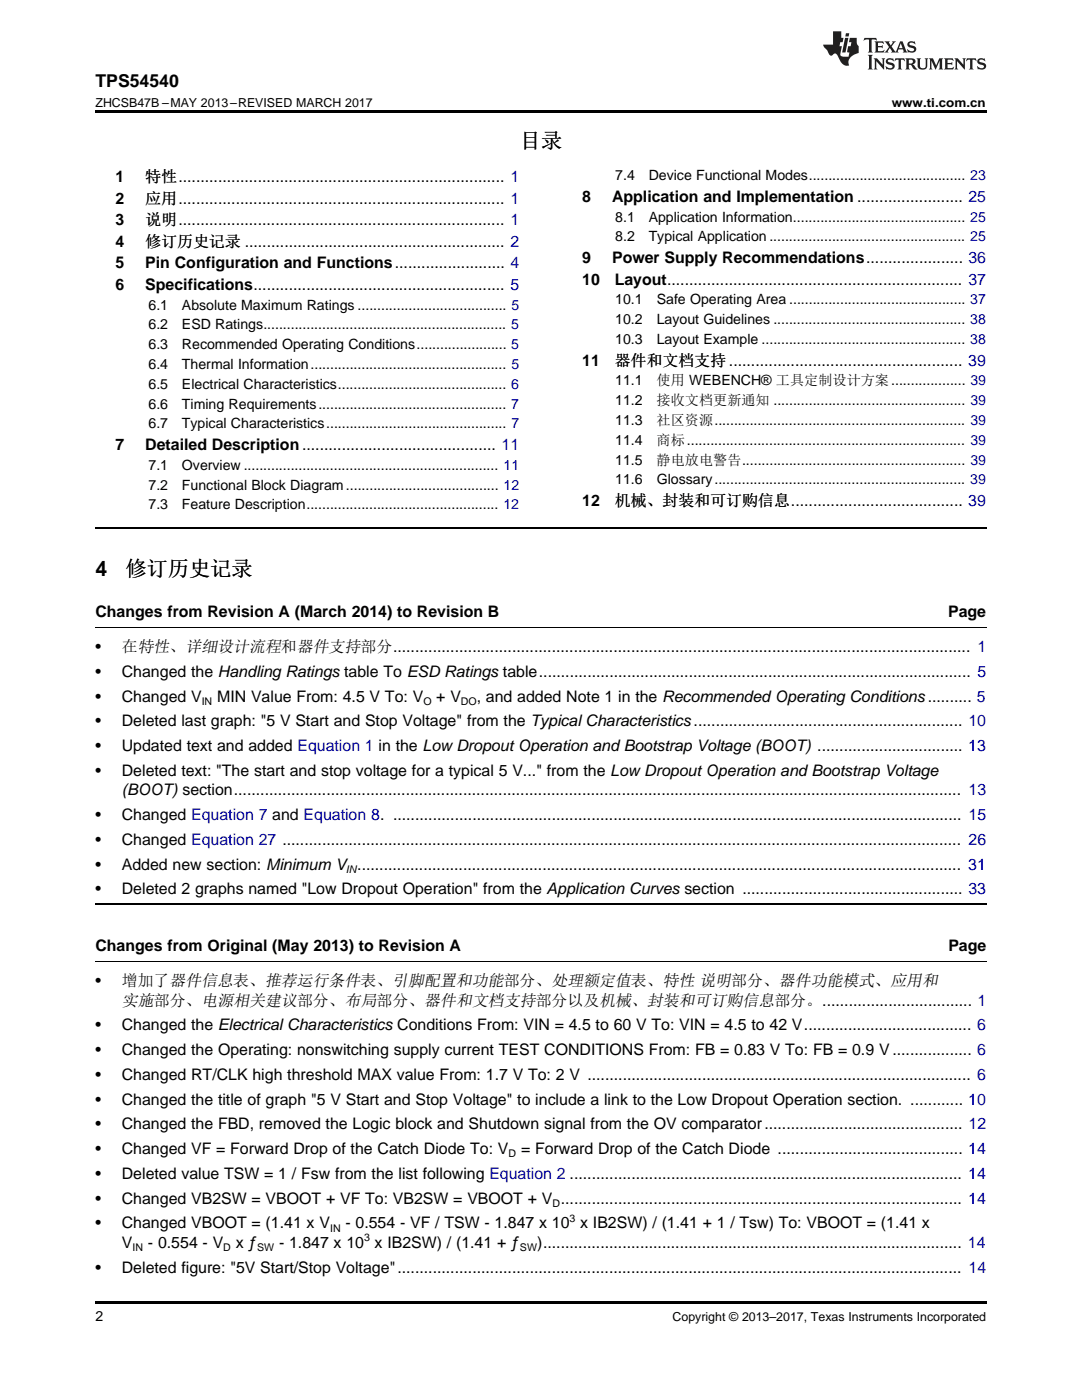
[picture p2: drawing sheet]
<svg xmlns="http://www.w3.org/2000/svg" width="216mm" height="279mm" viewBox="0 0 216 279" stroke-linecap="round" stroke-linejoin="round" font-family="sans-serif">
<defs><g id="words">
<g font-size="4.2">
<text x="103.7" y="29.6">目录</text>
<text x="19" y="115">4</text>
<text x="25" y="115">修订历史记录</text>
</g>
<text font-size="3.5" x="19" y="17.3">TPS54540</text>
<g font-size="3.2">
<text x="23" y="36.3">1</text>
<text x="23" y="40.6">2</text>
<text x="29" y="36.3">特性.......................................................................... 1</text>
<text x="29" y="40.6">应用.......................................................................... 1</text>
<text x="116.2" y="40.3">8</text>
<text x="122.1" y="40.3">Application and Implementation ........................ 25</text>
<text x="23" y="44.9">3</text>
<text x="29" y="44.9">说明.......................................................................... 1</text>
<text x="23" y="49.2">4</text>
<text x="23" y="53.6">5</text>
<text x="29" y="49.2">修订历史记录 ........................................................... 2</text>
<text x="29" y="53.6">Pin Configuration and Functions......................... 4</text>
<text x="116.2" y="52.5">9</text>
<text x="122.1" y="52.5">Power Supply Recommendations...................... 36</text>
<text x="23" y="57.9">6</text>
<text x="29" y="57.9">Specifications......................................................... 5</text>
<text x="116.2" y="56.8">10</text>
<text x="122.7" y="56.8">Layout................................................................... 37</text>
<text x="116.2" y="73">11</text>
<text x="122.7" y="73">器件和文档支持 ..................................................... 39</text>
<text x="23" y="89.8">7</text>
<text x="29" y="89.8">Detailed Description............................................ 11</text>
<text x="116.2" y="101">12</text>
<text x="122.7" y="101">机械、封装和可订购信息....................................... 39</text>
<text x="19" y="123.1">Changes from Revision A (March 2014) to Revision B</text>
<text x="189.2" y="123.1">Page</text>
<text x="19" y="130.1">•</text>
<text x="24.3" y="130.1">在特性、详细设计流程和器件支持部分................................................................................................................................... 1</text>
<text x="19" y="135.1">•</text>
<text x="24.3" y="135.1">Changed the Handling Ratings table To ESD Ratings table.................................................................................................. 5</text>
<text x="19" y="140">•</text>
<text x="24.3" y="140">Changed V</text>
<text x="43.3" y="140">MIN Value From: 4.5 V To: V</text>
<text x="87.1" y="140">+ V</text>
<text x="95.1" y="140">, and added Note 1 in the Recommended Operating Conditions.......... 5</text>
<text x="19" y="145">•</text>
<text x="19" y="149.9">•</text>
<text x="24.3" y="145">Deleted last graph: &quot;5 V Start and Stop Voltage&quot; from the Typical Characteristics............................................................. 10</text>
<text x="24.3" y="149.9">Updated text and added Equation 1 in the Low Dropout Operation and Bootstrap Voltage (BOOT) ................................. 13</text>
<text x="19" y="154.8">•</text>
<text x="24.3" y="154.8">Deleted text: &quot;The start and stop voltage for a typical 5 V...&quot; from the Low Dropout Operation and Bootstrap Voltage</text>
<text x="24.3" y="158.7">(BOOT) section..................................................................................................................................................................... 13</text>
<text x="19" y="163.7">•</text>
<text x="24.3" y="163.7">Changed Equation 7 and Equation 8. ................................................................................................................................. 15</text>
<text x="19" y="168.6">•</text>
<text x="19" y="173.5">•</text>
<text x="24.3" y="168.6">Changed Equation 27 .......................................................................................................................................................... 26</text>
<text x="24.3" y="173.5">Added new section: Minimum V ......................................................................................................................................... 31</text>
<text x="19" y="178.5">•</text>
<text x="24.3" y="178.5">Deleted 2 graphs named &quot;Low Dropout Operation&quot; from the Application Curves section .................................................. 33</text>
<text x="19" y="189.8">Changes from Original (May 2013) to Revision A</text>
<text x="189.2" y="189.8">Page</text>
<text x="19" y="196.8">•</text>
<text x="24.3" y="196.8">增加了器件信息表、推荐运行条件表、引脚配置和功能部分、处理额定值表、特性 说明部分、器件功能模式、应用和</text>
<text x="24.3" y="200.7">实施部分、电源相关建议部分、布局部分、器件和文档支持部分以及机械、封装和可订购信息部分。.................................. 1</text>
<text x="19" y="205.6">•</text>
<text x="24.3" y="205.6">Changed the Electrical Characteristics Conditions From: VIN = 4.5 to 60 V To: VIN = 4.5 to 42 V...................................... 6</text>
<text x="19" y="210.6">•</text>
<text x="19" y="215.5">•</text>
<text x="24.3" y="210.6">Changed the Operating: nonswitching supply current TEST CONDITIONS From: FB = 0.83 V To: FB = 0.9 V .................. 6</text>
<text x="24.3" y="215.5">Changed RT/CLK high threshold MAX value From: 1.7 V To: 2 V ....................................................................................... 6</text>
<text x="19" y="220.5">•</text>
<text x="24.3" y="220.5">Changed the title of graph &quot;5 V Start and Stop Voltage&quot; to include a link to the Low Dropout Operation section. ............ 10</text>
<text x="19" y="225.4">•</text>
<text x="24.3" y="225.4">Changed the FBD, removed the Logic block and Shutdown signal from the OV comparator............................................. 12</text>
<text x="19" y="230.3">•</text>
<text x="24.3" y="230.3">Changed VF = Forward Drop of the Catch Diode To: V</text>
<text x="104" y="230.3">= Forward Drop of the Catch Diode .......................................... 14</text>
<text x="19" y="235.3">•</text>
<text x="24.3" y="235.3">Deleted value TSW = 1 / Fsw from the list following Equation 2 ......................................................................................... 14</text>
<text x="19" y="240.2">•</text>
<text x="19" y="245.1">•</text>
<text x="24.3" y="240.2">Changed VB2SW = VBOOT + VF To: VB2SW = VBOOT + V ........................................................................................... 14</text>
<text x="24.3" y="245.1">Changed VBOOT = (1.41 x V</text>
<text x="68.9" y="245.1">- 0.554 - VF / TSW - 1.847 x 10 x IB2SW) / (1.41 + 1 / Tsw) To: VBOOT = (1.41 x</text>
<text x="24.3" y="249">V</text>
<text x="29.5" y="249">- 0.554 - V</text>
<text x="47" y="249">x ƒ</text>
<text x="55.7" y="249">- 1.847 x 10 x IB2SW) / (1.41 + ƒ</text>
<text x="107.2" y="249">)............................................................................................... 14</text>
<text x="19" y="254">•</text>
<text x="24.3" y="254">Deleted figure: &quot;5V Start/Stop Voltage&quot;................................................................................................................................ 14</text>
</g>
<g font-size="2.8">
<text x="122.8" y="36">7.4</text>
<text x="129.4" y="36">Device Functional Modes........................................ 23</text>
<text x="122.8" y="44.2">8.1</text>
<text x="129.4" y="44.2">Application Information............................................ 25</text>
<text x="122.8" y="48.2">8.2</text>
<text x="129.4" y="48.2">Typical Application .................................................. 25</text>
<text x="29.6" y="61.8">6.1</text>
<text x="29.6" y="65.8">6.2</text>
<text x="36.3" y="61.8">Absolute Maximum Ratings ...................................... 5</text>
<text x="36.3" y="65.8">ESD Ratings.............................................................. 5</text>
<text x="122.8" y="60.7">10.1</text>
<text x="122.8" y="64.7">10.2</text>
<text x="131" y="60.7">Safe Operating Area ............................................. 37</text>
<text x="131" y="64.7">Layout Guidelines ................................................. 38</text>
<text x="29.6" y="69.7">6.3</text>
<text x="36.3" y="69.7">Recommended Operating Conditions....................... 5</text>
<text x="122.8" y="68.7">10.3</text>
<text x="131" y="68.7">Layout Example .................................................... 38</text>
<text x="29.6" y="73.7">6.4</text>
<text x="29.6" y="77.6">6.5</text>
<text x="36.3" y="73.7">Thermal Information.................................................. 5</text>
<text x="36.3" y="77.6">Electrical Characteristics........................................... 6</text>
<text x="122.8" y="76.9">11.1</text>
<text x="131" y="76.9">使用 WEBENCH® 工具定制设计方案................... 39</text>
<text x="29.6" y="81.6">6.6</text>
<text x="36.3" y="81.6">Timing Requirements................................................ 7</text>
<text x="122.8" y="80.9">11.2</text>
<text x="131" y="80.9">接收文档更新通知 ................................................. 39</text>
<text x="29.6" y="85.5">6.7</text>
<text x="36.3" y="85.5">Typical Characteristics.............................................. 7</text>
<text x="122.8" y="84.8">11.3</text>
<text x="122.8" y="88.8">11.4</text>
<text x="131" y="84.8">社区资源................................................................ 39</text>
<text x="131" y="88.8">商标....................................................................... 39</text>
<text x="29.6" y="93.8">7.1</text>
<text x="36.3" y="93.8">Overview ................................................................. 11</text>
<text x="122.8" y="92.7">11.5</text>
<text x="131" y="92.7">静电放电警告......................................................... 39</text>
<text x="29.6" y="97.7">7.2</text>
<text x="29.6" y="101.7">7.3</text>
<text x="36.3" y="97.7">Functional Block Diagram....................................... 12</text>
<text x="36.3" y="101.7">Feature Description................................................. 12</text>
<text x="122.8" y="96.7">11.6</text>
<text x="131" y="96.7">Glossary................................................................ 39</text>
<text x="19" y="263.6">2</text>
</g>
<g font-size="2.5">
<text x="19" y="21.4">ZHCSB47B –MAY 2013–REVISED MARCH 2017</text>
<text x="177.9" y="21.4">www.ti.com.cn</text>
<text x="134.2" y="263.6">Copyright © 2013–2017, Texas Instruments Incorporated</text>
</g>
<g font-size="2.1">
<text x="40.3" y="140.7">IN</text>
<text x="84.5" y="140.7">O</text>
<text x="92" y="140.7">DO</text>
<text x="69" y="174.2">IN</text>
<text x="101.5" y="231">D</text>
<text x="65.9" y="245.8">IN</text>
<text x="110.3" y="240.8">D</text>
<text x="113.7" y="243.9">3</text>
<text x="26.5" y="249.7">IN</text>
<text x="44.6" y="249.7">D</text>
<text x="51.3" y="249.7">SW</text>
<text x="72.6" y="247.8">3</text>
<text x="103.8" y="249.7">SW</text>
</g>
</g></defs>
<path d="M19 22h177.8v.5h-177.8zM19 259.7h177.8v.5h-177.8z" fill="#000"/>
<path d="M19 125.1h177.8M19 191.8h177.8" fill="none" stroke="#000" stroke-width=".2"/>
<path d="M19 105.4h177.8M19 180.4h177.8" fill="none" stroke="#000" stroke-width=".35"/>
<g fill="#231f20">
<path d="M172.5 7.6l-.1 .5 .4-.2h.6v.1v2.1l-.2 .4h.9l-.2-.4v-2.1l.1-.1h.5l.5 .2-.2-.5zM174.5 8.3l.2 .3v1.5l-.2 .4h1.8l.2-.6a1.04 1.04 0 0 1-1.3 .2v-.7h.6l.3 .2v-.6l-.3 .2h-.6v-.6l.8-.1 .4 .3-.2-.5zM176.5 8.3l.9 1.1-.9 1.1h.8l-.2-.2 .4-.7 .5 .7-.2 .2h1.5l-.2-.2 .2-.4h.9l.1 .4-.2 .2h1l-.3-.3-.7-1.9h-.5l-.9 2-.8-1 .9-1h-.8l.1 .3-.4 .5-.3-.6 .1-.2zM179.7 8.6l.4 1h-.7zM181.3 8.4a.63 .63 0 0 0-.2 .7 .63 .63 0 0 0 .6 .4l.6 .2 .1 .2a.75 .75 0 0 1-.7 .4 .75 .75 0 0 1-.6-.5l.1 .7 .1-.1a1.11 1.11 0 0 0 1.5-.6 1.13 1.13 0 0 0-1.2-.8l-.1-.4a1.04 1.04 0 0 1 1.2 .2l-.2-.5-.2 .1-.4-.2zM173.2 10.9l.2 .4v2.2l-.2 .4h1l-.3-.4v-2.2l.3-.4zM174.3 11.6l.3 .4v1.5l-.3 .4h.8l-.2-.4v-1.3l1.5 1.7v-1.9l.2-.4h-.7l.2 .4v.9l-1.1-1.3zM177 11.8a.62 .62 0 0 0-.2 .7 .62 .62 0 0 0 .6 .4l.6 .1 .1 .3a.76 .76 0 0 1-.7 .3 .76 .76 0 0 1-.7-.4l.2 .7 .1-.1a1.11 1.11 0 0 0 1.5-.6 1.13 1.13 0 0 0-1.2-.8l-.1-.4a1.04 1.04 0 0 1 1.2 .2l-.2-.6-.2 .1-.5-.1zM178.7 11.6l-.2 .6a.61 .61 0 0 1 .8-.3v1.6l-.2 .4h.9l-.2-.4v-1.6a.63 .63 0 0 1 .7 .3l-.1-.6zM180.6 11.6l.3 .4v1.5l-.3 .4h1l-.2-.2-.1-.8 .6 .2a.76 .76 0 0 0 1.2 .7l-1-1a.58 .58 0 0 0 .6-.5 .58 .58 0 0 0-.5-.6zM181.4 11.9h.1a.45 .45 0 0 1 .5 .1 .45 .45 0 0 1 .1 .5l-.8 .2zM182.9 11.6l.2 .2a2.17 2.17 0 0 0 .3 1.9 .99 .99 0 0 0 1.6-.6v-1.1l.2-.4h-.7l.2 .2a1.92 1.92 0 0 1-.2 1.8 .6 .6 0 0 1-.9-.5v-1.1l.2-.4zM185.4 11.6l.2 .4v1.5l-.2 .4h.7l-.2-.4v-1.4l.8 1.8 .8-1.8v1.4l-.2 .4h.9l-.2-.4v-1.5l.2-.4h-.8l-.6 1.5-.6-1.5zM188.4 11.6l.2 .4v1.5l-.2 .4h1.8l.1-.6a1.04 1.04 0 0 1-1.2 .1v-.6h.5l.4 .2v-.6l-.4 .2h-.5v-.7h.8l.3 .3-.1-.6zM190.5 11.6l.2 .4v1.5l-.2 .4h.7l-.2-.4v-1.3l1.5 1.7v-1.9l.2-.4h-.7l.2 .4v.9l-1.1-1.3zM192.9 11.6l-.1 .6a.61 .61 0 0 1 .7-.3l.1 1.6-.3 .4h1l-.3-.4 .1-1.6a.63 .63 0 0 1 .7 .3l-.1-.6zM195.2 11.8a.62 .62 0 0 0-.2 .7 .62 .62 0 0 0 .6 .4l.6 .1 .1 .3a.76 .76 0 0 1-.7 .3 .76 .76 0 0 1-.6-.4l.1 .7 .1-.1a1.11 1.11 0 0 0 1.6-.6 1.13 1.13 0 0 0-1.3-.8l-.1-.4a1.04 1.04 0 0 1 1.2 .2l-.1-.6-.2 .1-.5-.1z"/>
<path d="M166.2 6.3v2.6h-1.9v.4l.8 .9a.91 .91 0 0 0 1 .8 .56 .56 0 0 1 .5-.3 .56 .56 0 0 1 .5 .3l.4 .8a1.53 1.53 0 0 0 1.9 1.2 1.54 1.54 0 0 1 1-2.1l.9-.3v-1.4a1.52 1.52 0 0 1-.4-1.6h-1.3l-.2 .8h.5l-.2 .8h-.5l-.1 1v.2l.4 .1-.2 .8a1.93 1.93 0 0 1-1.6-.3l.3-1.8h-.5l.2-.8h.4l.2-.8h-.4v-1.3zM168.6 7.6l-.6 2.9h.7l.6-2.9zM168.8 6.6l-.1 .7h.6l.2-.7z"/>
</g>
<use href="#words"/>
</svg>
